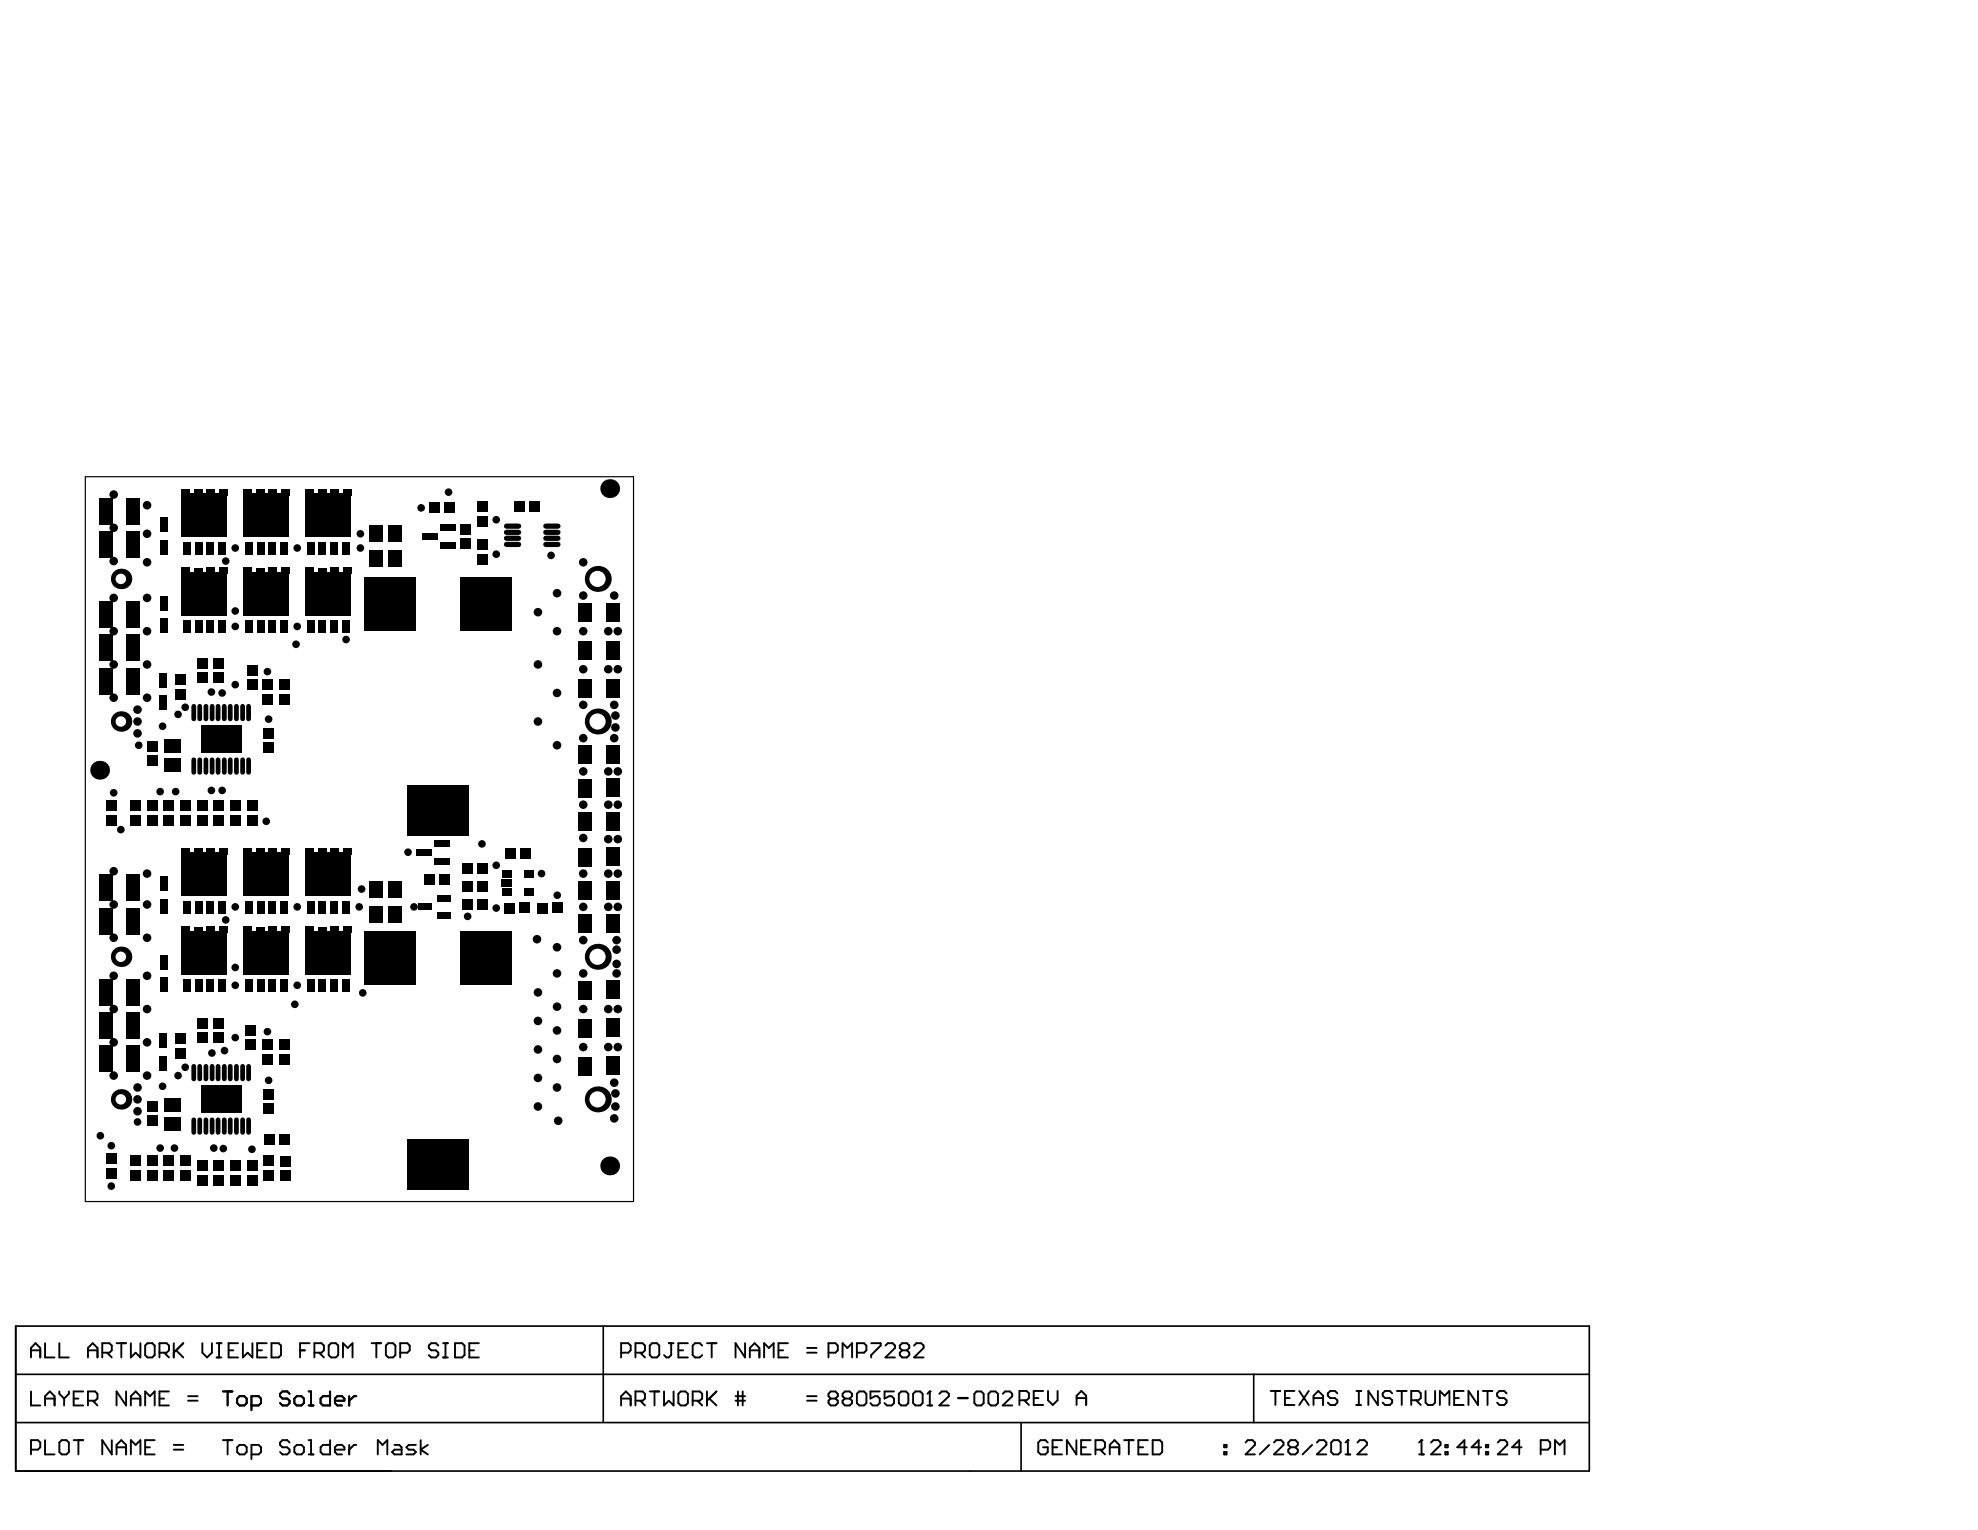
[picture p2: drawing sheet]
<svg xmlns="http://www.w3.org/2000/svg" width="279mm" height="216mm" viewBox="0 0 279 216" stroke-linecap="round" stroke-linejoin="round" font-family="sans-serif">
<path d="M12 67.3h77.4v102.3h-77.4z" fill="none" stroke="#000" stroke-width=".17"/>
<path d="M2.2 187.1h222v20.5h-222zM2.2 193.9h222M85.1 187.1v13.6M176.9 193.9v6.8M2.2 200.7h221.9M144 200.8v6.7" fill="none" stroke="#000" stroke-width=".24"/>
<path d="M135.2 197.3h1.3" fill="none" stroke="#000" stroke-width=".34"/>
<g fill="none" stroke="#000" stroke-width=".27">
<path d="M4.4 191.6v-1.4l.6-.7 .7 .7v1.4M4.4 196.3v2h1.3M4.4 190.5h1.3M6.4 189.5v2.1h1.3M6.4 198.3v-1.3l.6-.7 .7 .7v1.3M6.4 197.4h1.3M8.4 189.5v2.1h1.3M8.4 196.3v.4l.6 .7M9 197.4v.9M9.7 196.3v.4l-.7 .7M10.4 197.4h.7M11.7 196.3h-1.3v2h1.3"/>
<path d="M12.4 190.5h1.4M12.4 197.7h1l.4-.3v-.7l-.4-.4h-1v2M12.4 191.6v-1.4l.7-.7 .7 .7v1.4M13.1 197.7l.7 .6M14.4 190.9h1l.4-.4v-.6l-.4-.4h-1v2.1M15.1 190.9l.7 .7M16.4 189.5h1.4M17.1 189.5v2.1M17.8 196.3v2l-1.4-2v2M18.5 189.5v2.1l.6-.7 .7 .7v-2.1M18.5 198.3v-1.3l.6-.7 .7 .7v1.3M18.5 197.4h1.3"/>
<path d="M20.5 189.9l.3-.4h.7l.3 .4v1.3l-.3 .4h-.7l-.3-.4zM20.5 198.3v-2l.7 .7 .6-.7v2M22.5 190.9h1l.3-.4v-.6l-.3-.4h-1v2.1M22.5 197.4h.7M23.2 190.9l.6 .7M23.8 196.3h-1.3v2h1.3M24.5 189.5v2.1M24.8 190.5l1.1 1.1M25.9 189.5l-1.4 1.4M26.5 197.7h1.4M26.5 197h1.4M28.5 189.5v1.4l.7 .7 .7-.7v-1.4"/>
<path d="M30.6 189.5h.6M30.6 191.6h.6M30.9 189.5v2.1M31.4 196.3h1.4M32.1 196.3v2M32.2 190.5h.7M33.5 197.4l.3-.4h.7l.3 .4v.6l-.3 .3h-.7l-.3-.3zM33.6 189.5h-1.4v2.1h1.4M34.3 189.5v2.1l.6-.7 .7 .7v-2.1M35.5 198.3h1l.3-.3v-.6l-.3-.4h-1v2M36.3 190.5h.7M37.6 189.5h-1.3v2.1h1.3"/>
<path d="M38.3 189.5h1l.3 .4v1.3l-.3 .4h-1zM40.9 196.7l-.4-.4h-.7l-.3 .4v.3l.3 .4h.7l.4 .3v.3l-.4 .3h-.7l-.3-.3M41.5 197.4l.4-.4h.6l.4 .4v.6l-.4 .3h-.6l-.4-.3zM42.3 190.5h.7M43.5 198.3h.7M43.5 196.3h.4v2M43.7 189.5h-1.4v2.1M44.4 190.9h1l.3-.4v-.6l-.3-.4h-1v2.1M45 190.9l.7 .7M46.4 189.9l.3-.4h.7l.3 .4v1.3l-.3 .4h-.7l-.3-.4zM46.6 196.3v2h-1l-.4-.3v-.6l.4-.4h1M47.2 197.7h1.4v-.3l-.3-.4h-.7l-.4 .4v.6l.4 .3h.7"/>
<path d="M48.4 191.6v-2.1l.7 .7 .6-.7v2.1M49.3 197v1.3M50.3 197h-.4l-.6 .7M52.4 189.5h1.4M53.1 189.5v2.1M54.4 189.9l.4-.4h.6l.4 .4v1.3l-.4 .4h-.6l-.4-.4zM56.5 190.9h1l.3-.4v-.6l-.3-.4h-1v2.1M61.8 189.9l-.3-.4h-.7l-.3 .4v.3l.3 .3h.7l.3 .4v.3l-.3 .4h-.7l-.3-.4M62.5 189.5h.7M62.5 191.6h.7M62.8 189.5v2.1M64.2 189.5h1l.3 .4v1.3l-.3 .4h-1z"/>
<path d="M66.2 190.5h.7M67.6 189.5h-1.4v2.1h1.4M87.6 190.9h1l.4-.4v-.6l-.4-.4h-1v2.1M87.6 198.3v-1.3l.7-.7 .7 .7v1.3M87.6 197.4h1.4M89.6 190.9h1.1l.3-.4v-.6l-.3-.4h-1.1v2.1M89.6 197.7h1.1l.3-.3v-.7l-.3-.4h-1.1v2M90.3 190.9l.7 .7M90.3 197.7l.7 .6M91.7 189.9l.3-.4h.7l.3 .4v1.3l-.3 .4h-.7l-.3-.4zM91.7 196.3h1.3M92.3 196.3v2"/>
<path d="M93.7 196.3v2l.7-.6 .6 .6v-2M94.4 189.5h.6M94.7 189.5v1.7l-.3 .4h-.4l-.3-.4M95.7 196.7l.3-.4h.7l.3 .4v1.3l-.3 .3h-.7l-.3-.3zM95.7 190.5h.7M97 189.5h-1.3v2.1h1.3M97.7 197.7h1l.4-.3v-.7l-.4-.4h-1v2M98.4 197.7l.7 .6M99.1 189.9l-.4-.4h-.6l-.4 .4v1.3l.4 .4h.6l.4-.4M99.7 189.5h1.4M99.7 196.3v2M99.7 197.7l1.4-1.4-1 1.1 1 .9"/>
<path d="M100.4 189.5v2.1M103.8 197.7h1.3M103.8 197h1.3M104.1 196.3v2M104.8 196.3v2M105.1 189.5v2.1l-1.3-2.1v2.1M105.8 190.5h1.3M105.8 191.6v-1.4l.7-.7 .6 .7v1.4M107.8 191.6v-2.1l.7 .7 .6-.7v2.1M109.8 190.5h.7M111.2 189.5h-1.4v2.1h1.4M113.9 190.9h1.3"/>
<path d="M113.9 190.2h1.3M113.9 197.7h1.3M113.9 197h1.3M116.9 190.9h1l.3-.4v-.6l-.3-.4h-1v2.1M117.2 197.4l-.3 .3v.3l.3 .3h.7l.3-.3v-.3l-.3-.3M117.2 197.4h.7M117.2 197.4l-.3-.4v-.3l.3-.4h.7l.3 .4v.3l-.3 .4M118.9 191.6v-2.1l.6 .7 .7-.7v2.1M119.2 197.4l-.3 .3v.3l.3 .3h.7l.3-.3v-.3l-.3-.3M119.2 197.4h.7M119.2 197.4l-.3-.4v-.3l.3-.4h.7l.3 .4v.3l-.3 .4M120.9 190.9h1l.3-.4v-.6l-.3-.4h-1v2.1"/>
<path d="M120.9 196.7l.3-.4h.7l.3 .4v1.3l-.3 .3h-.7l-.3-.3zM122.9 189.5h1.3v.4l-1.3 1.3v.4M124.1 196.3h-1.3v1.1l.6-.4h.4l.3 .4v.6l-.3 .3h-.7l-.3-.3M124.9 189.9l.4-.4h.6l.4 .4v.3l-1.4 1.4h1.4M126.1 196.3h-1.3v1.1l.7-.4h.3l.3 .4v.6l-.3 .3h-.7l-.3-.3M126.8 196.7l.3-.4h.7l.3 .4v1.3l-.3 .3h-.7l-.3-.3zM127.3 190.5l-.4-.3v-.3l.4-.4h.6l.4 .4v.3l-.4 .3M127.3 190.5l-.4 .4v.3l.4 .4h.6l.4-.4v-.3l-.4-.4M127.3 190.5h.6M128.8 196.7l.4-.4h.6l.4 .4v1.3l-.4 .3h-.6l-.4-.3zM129 189.9l.3-.4h.7l.3 .4v.3l-1.3 1.4h1.3M130.8 198.3h.7"/>
<path d="M131.2 196.3h.1M131.2 196.3v2M131.2 196.3l-.4 .4M132.5 196.7l.4-.4h.6l.4 .4v.3l-1.4 1.3h1.4M137.8 196.3h.6l.4 .4v1.3l-.4 .3h-.6l-.3-.3v-1.3zM139.4 196.7l.4-.4h.7l.3 .4v1.3l-.3 .3h-.7l-.4-.3zM141.5 196.7l.3-.4h.7l.3 .4v.3l-1.3 1.3h1.3M143.8 197.6h1l.4-.3v-.7l-.4-.3h-1v2M144.5 197.6l.7 .7M145.8 197.3h.7M147.2 196.3h-1.4v2h1.4M147.8 196.3v1.3l.7 .7 .7-.7v-1.3"/>
<path d="M151.9 197.3h1.3M151.9 198.3v-1.3l.7-.7 .6 .7v1.3M179.3 196.3h1.3M179.9 196.3v2M181.3 197.3h.6M182.6 196.3h-1.3v2h1.3M183.3 196.3l1.3 2M184.6 196.3l-1.3 2M185.3 197.3h1.4M185.3 198.3v-1.3l.7-.7 .7 .7v1.3M188.7 196.6l-.4-.3h-.6l-.4 .3v.4l.4 .3h.6l.4 .3v.3l-.4 .4h-.6l-.4-.4M191.4 196.3h.6"/>
<path d="M191.4 198.3h.6M191.7 196.3v2M194.4 196.3v2l-1.4-2v2M196.4 196.6l-.3-.3h-.7l-.3 .3v.4l.3 .3h.7l.3 .3v.3l-.3 .4h-.7l-.3-.4M197.1 196.3h1.3M197.7 196.3v2M199.1 197.6h1l.3-.3v-.7l-.3-.3h-1v2M199.8 197.6l.6 .7M201.1 196.3v1.6l.3 .4h.7l.4-.4v-1.6M203.1 198.3v-2l.7 .7 .7-.7v2M205.1 197.3h.7M206.5 196.3h-1.4v2h1.4"/>
<path d="M208.5 196.3v2l-1.3-2v2M209.2 196.3h1.3M209.9 196.3v2M212.5 196.6l-.3-.3h-.7l-.3 .3v.4l.3 .3h.7l.3 .3v.3l-.3 .4h-.7l-.3-.4M4.4 204.6h.9l.4-.4v-.6l-.4-.4h-.9v2M6.4 203.2v2h1.3M8.4 203.6l.3-.4h.7l.3 .4v1.3l-.3 .3h-.7l-.3-.3zM10.4 203.2h1.3M11.1 203.2v2M15.8 203.2v2l-1.4-2v2M16.4 205.2v-1.3l.7-.7 .7 .7v1.3M16.4 204.2h1.4"/>
<path d="M18.5 205.2v-2l.6 .7 .7-.7v2M20.5 204.2h.7M21.8 203.2h-1.3v2h1.3M24.5 204.6h1.4M24.5 203.9h1.4M31.4 203.2h1.4M32.1 203.2v2M33.5 204.2l.3-.3h.7l.3 .3v.7l-.3 .3h-.7l-.3-.3zM35.5 205.2h1l.3-.3v-.7l-.3-.3h-1v2M40.9 203.6l-.4-.4h-.7l-.3 .4v.3l.3 .3h.7l.4 .4v.3l-.4 .3h-.7l-.3-.3M41.5 204.2l.4-.3h.6l.4 .3v.7l-.4 .3h-.6l-.4-.3zM43.5 203.2h.4v2"/>
<path d="M43.5 205.2h.7M46.6 203.2v2h-1l-.4-.3v-.7l.4-.3h1M47.2 204.6h1.4v-.4l-.3-.3h-.7l-.4 .3v.7l.4 .3h.7M49.3 203.9v1.3M50.3 203.9h-.4l-.6 .7M53.3 205.2v-2l.7 .7 .6-.7v2M55.6 203.9h.7l.4 .3v1h-1.1l-.3-.3 .3-.3h1.1M58.7 203.9h-1l-.4 .3 .4 .4h.6l.4 .3-.4 .3h-1M59.3 203.2v2M60.4 203.9l-1.1 .7 1.1 .6M147.8 203.6l-.3-.4h-.7l-.3 .4v1.3l.3 .3h.7l.3-.3v-.7h-.7M148.5 204.2h.7"/>
<path d="M149.8 203.2h-1.3v2h1.3M151.9 203.2v2l-1.4-2v2M152.5 204.2h.7M153.9 203.2h-1.4v2h1.4M154.5 204.6h1l.4-.4v-.6l-.4-.4h-1v2M155.2 204.6l.7 .6M156.6 204.2h1.3M156.6 205.2v-1.3l.6-.7 .7 .7v1.3M158.6 203.2h1.3M159.2 203.2v2M160.6 204.2h.7M161.9 203.2h-1.3v2h1.3"/>
<path d="M162.6 203.2h1l.4 .4v1.3l-.4 .3h-1zM172.7 204.9h.3v.3h-.3zM172.7 203.9h.3v.3h-.3zM175.7 203.6l.3-.4h.7l.3 .4v.3l-1.3 1.3h1.3M179.1 203.9l-1.4 1.3M179.7 203.6l.4-.4h.6l.4 .4v.3l-1.4 1.3h1.4M182.1 204.2l-.4-.3v-.3l.4-.4h.7l.3 .4v.3l-.3 .3M182.1 204.2l-.4 .4v.3l.4 .3h.7l.3-.3v-.3l-.3-.4M182.1 204.2h.7M185.1 203.9l-1.3 1.3M185.8 203.6l.3-.4h.7l.3 .4v.3l-1.3 1.3h1.3M187.8 203.6l.3-.4h.7l.3 .4v1.3l-.3 .3h-.7l-.3-.3z"/>
<path d="M189.8 205.2h.7M190.1 203.2h.1M190.1 203.2v2M190.1 203.2l-.3 .4M191.5 203.6l.3-.4h.7l.3 .4v.3l-1.3 1.3h1.3M200.2 205.2h.7M200.5 203.2h.1M200.5 203.2v2M200.5 203.2l-.3 .4M201.9 203.6l.3-.4h.7l.3 .4v.3l-1.3 1.3h1.3M203.9 204.9h.3v.3h-.3zM203.9 203.9h.3v.3h-.3z"/>
<path d="M206.9 204.2h-1.3l1-1v2M208.9 204.2h-1.3l1-1v2M209.6 204.9h.4v.3h-.4zM209.6 203.9h.4v.3h-.4zM211.3 203.6l.3-.4h.7l.3 .4v.3l-1.3 1.3h1.3M214.7 204.2h-1.4l1-1v2M217.4 204.6h1l.3-.4v-.6l-.3-.4h-1v2M219.4 205.2v-2l.6 .7 .7-.7v2"/>
</g>
<g fill="#000">
<circle cx="16" cy="69.8" r=".6"/>
<circle cx="16" cy="74.5" r=".6"/>
<circle cx="16" cy="79.2" r=".6"/>
<circle cx="20.7" cy="71.3" r=".6"/>
<circle cx="20.7" cy="79.3" r=".6"/>
<circle cx="20.7" cy="75.3" r=".6"/>
<circle cx="26.8" cy="73.6" r=".6"/>
<circle cx="26.8" cy="71.6" r=".6"/>
<circle cx="28.8" cy="73.6" r=".6"/>
<circle cx="28.8" cy="71.6" r=".6"/>
<circle cx="30.8" cy="73.6" r=".6"/>
<circle cx="30.8" cy="71.6" r=".6"/>
<circle cx="31.8" cy="79.2" r=".54"/>
<circle cx="33.2" cy="77.3" r=".54"/>
<circle cx="35.5" cy="73.6" r=".6"/>
<circle cx="35.5" cy="71.6" r=".6"/>
<circle cx="37.6" cy="73.6" r=".6"/>
<circle cx="37.6" cy="71.6" r=".6"/>
<circle cx="39.6" cy="73.6" r=".6"/>
<circle cx="39.6" cy="71.6" r=".6"/>
<circle cx="41.9" cy="77.3" r=".54"/>
<circle cx="44.3" cy="73.6" r=".6"/>
<circle cx="44.3" cy="71.6" r=".6"/>
<circle cx="46.3" cy="73.6" r=".6"/>
<circle cx="46.3" cy="71.6" r=".6"/>
<circle cx="48.3" cy="73.6" r=".6"/>
<circle cx="48.3" cy="71.6" r=".6"/>
<circle cx="50.8" cy="75.3" r=".54"/>
<circle cx="50.8" cy="77.3" r=".54"/>
<circle cx="59.4" cy="71.7" r=".54"/>
<circle cx="63.3" cy="69.5" r=".54"/>
<circle cx="70" cy="73.3" r=".54"/>
<circle cx="70" cy="78.2" r=".54"/>
<circle cx="77.7" cy="78.4" r=".54"/>
<circle cx="82.3" cy="79.3" r=".6"/>
<circle cx="16" cy="84.4" r=".6"/>
<circle cx="16" cy="98.5" r=".6"/>
<circle cx="16" cy="89.1" r=".6"/>
<circle cx="16" cy="93.8" r=".6"/>
<circle cx="17.1" cy="81.7" r="1.45"/>
<circle cx="20.7" cy="84.4" r=".6"/>
<circle cx="20.7" cy="98.5" r=".6"/>
<circle cx="20.7" cy="89.1" r=".6"/>
<circle cx="20.7" cy="93.8" r=".6"/>
<circle cx="26.1" cy="99.8" r=".54"/>
<circle cx="29.8" cy="97.7" r=".54"/>
<circle cx="31.3" cy="97.8" r=".54"/>
<circle cx="33.2" cy="88.4" r=".54"/>
<circle cx="33.2" cy="86.2" r=".54"/>
<circle cx="33.2" cy="96.6" r=".54"/>
<circle cx="37.7" cy="94.8" r=".54"/>
<circle cx="41.8" cy="90.9" r=".54"/>
<circle cx="41.9" cy="88.4" r=".54"/>
<circle cx="48.8" cy="90.2" r=".54"/>
<circle cx="75.9" cy="86.4" r=".6"/>
<circle cx="75.9" cy="93.8" r=".6"/>
<circle cx="78.6" cy="83.7" r=".6"/>
<circle cx="78.6" cy="97.8" r=".6"/>
<circle cx="78.6" cy="89.1" r=".6"/>
<circle cx="82.3" cy="99.5" r=".6"/>
<circle cx="82.3" cy="89.1" r=".6"/>
<circle cx="82.3" cy="94.4" r=".6"/>
<circle cx="82.3" cy="84" r=".6"/>
<circle cx="85.8" cy="89.1" r=".6"/>
<circle cx="85.8" cy="94.4" r=".6"/>
<circle cx="86.7" cy="99.5" r=".6"/>
<circle cx="86.7" cy="84" r=".6"/>
<circle cx="87.2" cy="89.1" r=".6"/>
<circle cx="87.2" cy="94.4" r=".6"/>
<circle cx="16" cy="111.9" r=".54"/>
<circle cx="17" cy="117.1" r=".54"/>
<circle cx="19.4" cy="100.1" r=".6"/>
<circle cx="19.4" cy="101.8" r=".6"/>
<circle cx="19.4" cy="103.5" r=".6"/>
<circle cx="19.6" cy="105.2" r=".54"/>
<circle cx="22.6" cy="111.7" r=".54"/>
<circle cx="22.9" cy="102.5" r=".54"/>
<circle cx="24.8" cy="111.7" r=".54"/>
<circle cx="25.1" cy="100.8" r=".54"/>
<circle cx="29.2" cy="105.6" r=".44"/>
<circle cx="29.2" cy="103" r=".44"/>
<circle cx="29.2" cy="104.3" r=".44"/>
<circle cx="29.8" cy="111.5" r=".54"/>
<circle cx="30.5" cy="105.6" r=".44"/>
<circle cx="30.5" cy="104.3" r=".44"/>
<circle cx="30.5" cy="103" r=".44"/>
<circle cx="31.3" cy="111.5" r=".54"/>
<circle cx="31.8" cy="105.6" r=".44"/>
<circle cx="31.8" cy="103" r=".44"/>
<circle cx="31.8" cy="104.3" r=".44"/>
<circle cx="33.2" cy="105.6" r=".44"/>
<circle cx="33.2" cy="103" r=".44"/>
<circle cx="33.2" cy="104.3" r=".44"/>
<circle cx="37.6" cy="115.9" r=".54"/>
<circle cx="37.9" cy="101.5" r=".54"/>
<circle cx="68" cy="119.1" r=".54"/>
<circle cx="75.9" cy="101.8" r=".6"/>
<circle cx="78.6" cy="105.2" r=".6"/>
<circle cx="82.3" cy="113.5" r=".6"/>
<circle cx="82.3" cy="108.9" r=".6"/>
<circle cx="82.3" cy="104.2" r=".6"/>
<circle cx="82.3" cy="118.2" r=".6"/>
<circle cx="85.8" cy="113.5" r=".6"/>
<circle cx="85.8" cy="108.9" r=".6"/>
<circle cx="85.8" cy="118.4" r=".6"/>
<circle cx="86.7" cy="104.2" r=".6"/>
<circle cx="86.8" cy="102.7" r=".6"/>
<circle cx="86.8" cy="101" r=".6"/>
<circle cx="87.2" cy="113.5" r=".6"/>
<circle cx="87.2" cy="108.9" r=".6"/>
<circle cx="87.2" cy="118.4" r=".6"/>
<circle cx="16" cy="122.9" r=".6"/>
<circle cx="16" cy="127.6" r=".6"/>
<circle cx="16" cy="137.7" r=".6"/>
<circle cx="16" cy="132.3" r=".6"/>
<circle cx="20.7" cy="127.6" r=".6"/>
<circle cx="20.7" cy="123.3" r=".6"/>
<circle cx="20.7" cy="137.7" r=".6"/>
<circle cx="20.7" cy="132.3" r=".6"/>
<circle cx="26.8" cy="122.3" r=".6"/>
<circle cx="26.8" cy="124.3" r=".6"/>
<circle cx="28.8" cy="122.3" r=".6"/>
<circle cx="28.8" cy="124.3" r=".6"/>
<circle cx="30.8" cy="122.3" r=".6"/>
<circle cx="30.8" cy="124.3" r=".6"/>
<circle cx="31.8" cy="129.8" r=".54"/>
<circle cx="33.2" cy="128" r=".54"/>
<circle cx="33.2" cy="139" r=".54"/>
<circle cx="33.2" cy="136.5" r=".54"/>
<circle cx="35.5" cy="122.3" r=".6"/>
<circle cx="35.5" cy="124.3" r=".6"/>
<circle cx="37.6" cy="122.3" r=".6"/>
<circle cx="37.6" cy="124.3" r=".6"/>
<circle cx="39.6" cy="122.3" r=".6"/>
<circle cx="39.6" cy="124.3" r=".6"/>
<circle cx="41.9" cy="128" r=".54"/>
<circle cx="41.9" cy="139" r=".54"/>
<circle cx="44.3" cy="122.3" r=".6"/>
<circle cx="44.3" cy="124.3" r=".6"/>
<circle cx="46.3" cy="122.3" r=".6"/>
<circle cx="46.3" cy="124.3" r=".6"/>
<circle cx="48.3" cy="122.3" r=".6"/>
<circle cx="48.3" cy="124.3" r=".6"/>
<circle cx="50.7" cy="128" r=".54"/>
<circle cx="51" cy="125.5" r=".54"/>
<circle cx="57.6" cy="120.3" r=".54"/>
<circle cx="58.4" cy="128" r=".54"/>
<circle cx="66" cy="129.3" r=".54"/>
<circle cx="70" cy="122.1" r=".54"/>
<circle cx="70" cy="128.1" r=".54"/>
<circle cx="75.8" cy="132.5" r=".6"/>
<circle cx="76.4" cy="123.3" r=".54"/>
<circle cx="78.6" cy="133.7" r=".6"/>
<circle cx="78.6" cy="137.4" r=".6"/>
<circle cx="78.6" cy="126.3" r=".54"/>
<circle cx="82.3" cy="132.7" r=".6"/>
<circle cx="82.3" cy="123.3" r=".6"/>
<circle cx="82.3" cy="128" r=".6"/>
<circle cx="82.3" cy="137.4" r=".6"/>
<circle cx="85.8" cy="123.3" r=".6"/>
<circle cx="85.8" cy="128" r=".6"/>
<circle cx="87" cy="132.7" r=".6"/>
<circle cx="87" cy="136" r=".6"/>
<circle cx="87" cy="134" r=".6"/>
<circle cx="87" cy="137.4" r=".6"/>
<circle cx="87.2" cy="123.3" r=".6"/>
<circle cx="87.2" cy="128" r=".6"/>
<circle cx="16" cy="142.4" r=".6"/>
<circle cx="16" cy="151.8" r=".6"/>
<circle cx="16" cy="147.1" r=".6"/>
<circle cx="19.4" cy="155.1" r=".6"/>
<circle cx="19.4" cy="156.8" r=".6"/>
<circle cx="19.4" cy="153.5" r=".6"/>
<circle cx="19.4" cy="158.3" r=".54"/>
<circle cx="20.7" cy="142.4" r=".6"/>
<circle cx="20.7" cy="151.8" r=".6"/>
<circle cx="20.7" cy="147.1" r=".6"/>
<circle cx="22.9" cy="153.3" r=".54"/>
<circle cx="25.1" cy="151.8" r=".54"/>
<circle cx="26.1" cy="150.6" r=".54"/>
<circle cx="29.2" cy="155.1" r=".44"/>
<circle cx="29.2" cy="153.8" r=".44"/>
<circle cx="29.2" cy="156.4" r=".44"/>
<circle cx="29.9" cy="148.6" r=".54"/>
<circle cx="30.5" cy="155.1" r=".44"/>
<circle cx="30.5" cy="153.8" r=".44"/>
<circle cx="30.5" cy="156.4" r=".44"/>
<circle cx="31.7" cy="148.3" r=".54"/>
<circle cx="31.8" cy="155.1" r=".44"/>
<circle cx="31.8" cy="153.8" r=".44"/>
<circle cx="31.8" cy="156.4" r=".44"/>
<circle cx="33.2" cy="155.1" r=".44"/>
<circle cx="33.2" cy="153.8" r=".44"/>
<circle cx="33.2" cy="156.4" r=".44"/>
<circle cx="33.2" cy="146.4" r=".54"/>
<circle cx="37.7" cy="145.6" r=".54"/>
<circle cx="37.9" cy="152.5" r=".54"/>
<circle cx="41.6" cy="141.7" r=".54"/>
<circle cx="51.2" cy="140.1" r=".54"/>
<circle cx="75.9" cy="144.1" r=".6"/>
<circle cx="75.9" cy="152.1" r=".6"/>
<circle cx="75.9" cy="156.1" r=".6"/>
<circle cx="75.9" cy="148.1" r=".6"/>
<circle cx="75.9" cy="140" r=".6"/>
<circle cx="78.6" cy="149.4" r=".6"/>
<circle cx="78.6" cy="145.4" r=".6"/>
<circle cx="78.6" cy="153.5" r=".6"/>
<circle cx="78.6" cy="142.1" r=".6"/>
<circle cx="78.8" cy="158.2" r=".6"/>
<circle cx="82.3" cy="142.4" r=".6"/>
<circle cx="82.3" cy="147.8" r=".6"/>
<circle cx="85.8" cy="142.4" r=".6"/>
<circle cx="85.8" cy="147.8" r=".6"/>
<circle cx="86.7" cy="152.8" r=".6"/>
<circle cx="86.7" cy="157.8" r=".6"/>
<circle cx="86.8" cy="154.3" r=".6"/>
<circle cx="86.8" cy="156.1" r=".6"/>
<circle cx="87.2" cy="142.4" r=".6"/>
<circle cx="87.2" cy="147.8" r=".6"/>
<circle cx="14.2" cy="160.3" r=".54"/>
<circle cx="15.7" cy="161.7" r=".54"/>
<circle cx="15.7" cy="167.4" r=".54"/>
<circle cx="22.6" cy="162" r=".54"/>
<circle cx="24.6" cy="162" r=".54"/>
<circle cx="30.2" cy="162" r=".54"/>
<circle cx="31.5" cy="162.1" r=".54"/>
<circle cx="35.5" cy="162.2" r=".54"/>
</g>
<circle cx="17" cy="81.7" r=".74" fill="#fff"/>
<circle cx="17.1" cy="155.1" r="1.45" fill="#000"/>
<circle cx="17" cy="155.1" r=".74" fill="#fff"/>
<circle cx="17.1" cy="135" r="1.45" fill="#000"/>
<circle cx="17" cy="135" r=".74" fill="#fff"/>
<circle cx="17.1" cy="101.8" r="1.45" fill="#000"/>
<circle cx="17" cy="101.8" r=".74" fill="#fff"/>
<circle cx="84.3" cy="135" r="1.83" fill="#000"/>
<circle cx="84.3" cy="135" r="1.14" fill="#fff"/>
<circle cx="84.3" cy="155.1" r="1.83" fill="#000"/>
<circle cx="84.3" cy="155.1" r="1.14" fill="#fff"/>
<circle cx="84.3" cy="101.8" r="1.83" fill="#000"/>
<circle cx="84.3" cy="101.8" r="1.14" fill="#fff"/>
<circle cx="84.3" cy="81.7" r="1.83" fill="#000"/>
<circle cx="84.3" cy="81.7" r="1.14" fill="#fff"/>
<g fill="#000">
<path d="M14 70.3h2v3.7h-2z" fill-rule="evenodd"/>
<path d="M14 75h2v3.7h-2z" fill-rule="evenodd"/>
<path d="M17.9 70.3h1.9v3.7h-1.9z" fill-rule="evenodd"/>
<path d="M17.9 75h1.9v3.7h-1.9z" fill-rule="evenodd"/>
<path d="M22.6 76.2h1.1v2h-1.1z" fill-rule="evenodd"/>
<path d="M22.6 73.1h1.1v2h-1.1z" fill-rule="evenodd"/>
<path d="M25.6 69h1.2v.9h-1.2z" fill-rule="evenodd"/>
<path d="M25.8 76.5h1.1v1.8h-1.1z" fill-rule="evenodd"/>
<path d="M27.4 69h1.1v.9h-1.1z" fill-rule="evenodd"/>
<path d="M27.5 76.5h1v1.8h-1z" fill-rule="evenodd"/>
<path d="M29.2 76.5h1v1.8h-1z" fill-rule="evenodd"/>
<path d="M29.2 69h1.1v.9h-1.1z" fill-rule="evenodd"/>
<path d="M30.8 76.5h1.1v1.8h-1.1z" fill-rule="evenodd"/>
<path d="M25.6 69.7h6.4v6.1h-6.4z" fill-rule="evenodd"/>
<path d="M30.9 69h1.2v.9h-1.2z" fill-rule="evenodd"/>
<path d="M34.4 69h1.1v.9h-1.1z" fill-rule="evenodd"/>
<path d="M34.5 76.5h1.1v1.8h-1.1z" fill-rule="evenodd"/>
<path d="M36.1 69h1.2v.9h-1.2z" fill-rule="evenodd"/>
<path d="M36.2 76.5h1.1v1.8h-1.1z" fill-rule="evenodd"/>
<path d="M37.9 76.5h1.1v1.8h-1.1z" fill-rule="evenodd"/>
<path d="M37.9 69h1.2v.9h-1.2z" fill-rule="evenodd"/>
<path d="M39.6 76.5h1.1v1.8h-1.1z" fill-rule="evenodd"/>
<path d="M34.4 69.7h6.4v6.1h-6.4z" fill-rule="evenodd"/>
<path d="M39.7 69h1.1v.9h-1.1z" fill-rule="evenodd"/>
<path d="M43.1 69h1.2v.9h-1.2z" fill-rule="evenodd"/>
<path d="M43.3 76.5h1.1v1.8h-1.1z" fill-rule="evenodd"/>
<path d="M44.9 69h1.1v.9h-1.1z" fill-rule="evenodd"/>
<path d="M45 76.5h1v1.8h-1z" fill-rule="evenodd"/>
<path d="M46.6 76.5h1.1v1.8h-1.1z" fill-rule="evenodd"/>
<path d="M46.7 69h1.1v.9h-1.1z" fill-rule="evenodd"/>
<path d="M48.3 76.5h1.1v1.8h-1.1z" fill-rule="evenodd"/>
<path d="M43.1 69.7h6.4v6.1h-6.4z" fill-rule="evenodd"/>
<path d="M48.4 69h1.2v.9h-1.2z" fill-rule="evenodd"/>
<path d="M52.1 74.2h1.9v2.3h-1.9z" fill-rule="evenodd"/>
<path d="M54.8 74.2h1.9v2.3h-1.9z" fill-rule="evenodd"/>
<path d="M60.5 71h1.5v1.4h-1.5z" fill-rule="evenodd"/>
<path d="M59.6 75.2h2.2v1h-2.2z" fill-rule="evenodd"/>
<path d="M62.6 70.9h1.5v1.5h-1.5z" fill-rule="evenodd"/>
<path d="M62.1 74h2.2v1h-2.2z" fill-rule="evenodd"/>
<path d="M62.1 76.5h2.2v1h-2.2z" fill-rule="evenodd"/>
<path d="M64.9 73.9h1.5v1.5h-1.5z" fill-rule="evenodd"/>
<path d="M64.9 76h1.5v1.5h-1.5z" fill-rule="evenodd"/>
<path d="M67.3 76.1h1.5v1.5h-1.5z" fill-rule="evenodd"/>
<path d="M67.3 78.2h1.5v1.5h-1.5z" fill-rule="evenodd"/>
<path d="M67.3 70.7h1.5v1.5h-1.5z" fill-rule="evenodd"/>
<path d="M67.3 72.8h1.5v1.5h-1.5z" fill-rule="evenodd"/>
<path d="M72.6 70.8h1.5v1.4h-1.5z" fill-rule="evenodd"/>
<path d="M74.7 70.8h1.5v1.4h-1.5z" fill-rule="evenodd"/>
<path d="M14 94.2h2v3.8h-2z" fill-rule="evenodd"/>
<path d="M14 84.8h2v3.8h-2z" fill-rule="evenodd"/>
<path d="M14 89.5h2v3.8h-2z" fill-rule="evenodd"/>
<path d="M17.9 94.2h1.9v3.8h-1.9z" fill-rule="evenodd"/>
<path d="M17.9 84.8h1.9v3.8h-1.9z" fill-rule="evenodd"/>
<path d="M17.9 89.5h1.9v3.8h-1.9z" fill-rule="evenodd"/>
<path d="M22.4 95h1.1v2.1h-1.1z" fill-rule="evenodd"/>
<path d="M22.6 87.3h1.1v2h-1.1z" fill-rule="evenodd"/>
<path d="M22.6 84.1h1.1v2.1h-1.1z" fill-rule="evenodd"/>
<path d="M24.7 95.1h1.5v1.5h-1.5z" fill-rule="evenodd"/>
<path d="M24.7 97.3h1.5v1.5h-1.5z" fill-rule="evenodd"/>
<path d="M25.6 80.1h1.2v.9h-1.2z" fill-rule="evenodd"/>
<path d="M25.8 87.5h1.1v1.8h-1.1z" fill-rule="evenodd"/>
<path d="M27.4 80.1h1.1v.9h-1.1z" fill-rule="evenodd"/>
<path d="M27.5 87.5h1v1.8h-1z" fill-rule="evenodd"/>
<path d="M27.8 92.8h1.5v1.5h-1.5z" fill-rule="evenodd"/>
<path d="M27.8 94.9h1.5v1.5h-1.5z" fill-rule="evenodd"/>
<path d="M29.2 87.5h1v1.8h-1z" fill-rule="evenodd"/>
<path d="M29.2 80.1h1.1v.8h-1.1z" fill-rule="evenodd"/>
<path d="M30.1 92.8h1.5v1.5h-1.5z" fill-rule="evenodd"/>
<path d="M30.1 94.9h1.5v1.5h-1.5z" fill-rule="evenodd"/>
<path d="M30.8 87.5h1.1v1.8h-1.1z" fill-rule="evenodd"/>
<path d="M25.6 80.7h6.4v6.2h-6.4z" fill-rule="evenodd"/>
<path d="M30.9 80.1h1.2v.9h-1.2z" fill-rule="evenodd"/>
<path d="M34.4 80.1h1.1v.9h-1.1z" fill-rule="evenodd"/>
<path d="M34.5 87.5h1.1v1.8h-1.1z" fill-rule="evenodd"/>
<path d="M34.8 95.9h1.5v1.5h-1.5z" fill-rule="evenodd"/>
<path d="M34.8 93.8h1.5v1.5h-1.5z" fill-rule="evenodd"/>
<path d="M36.1 80.1h1.2v.9h-1.2z" fill-rule="evenodd"/>
<path d="M36.2 87.5h1.1v1.8h-1.1z" fill-rule="evenodd"/>
<path d="M37 97.9h1.5v1.5h-1.5z" fill-rule="evenodd"/>
<path d="M37 95.8h1.5v1.5h-1.5z" fill-rule="evenodd"/>
<path d="M37.9 87.5h1.1v1.8h-1.1z" fill-rule="evenodd"/>
<path d="M37.9 80.1h1.2v.8h-1.2z" fill-rule="evenodd"/>
<path d="M39.6 87.5h1.1v1.8h-1.1z" fill-rule="evenodd"/>
<path d="M34.4 80.7h6.4v6.2h-6.4z" fill-rule="evenodd"/>
<path d="M39.7 80.1h1.1v.9h-1.1z" fill-rule="evenodd"/>
<path d="M39.4 97.9h1.5v1.5h-1.5z" fill-rule="evenodd"/>
<path d="M39.4 95.8h1.5v1.6h-1.5z" fill-rule="evenodd"/>
<path d="M43.1 80.1h1.2v.9h-1.2z" fill-rule="evenodd"/>
<path d="M43.3 87.5h1.1v1.8h-1.1z" fill-rule="evenodd"/>
<path d="M44.9 80.1h1.1v.9h-1.1z" fill-rule="evenodd"/>
<path d="M45 87.5h1v1.8h-1z" fill-rule="evenodd"/>
<path d="M46.6 87.5h1.1v1.8h-1.1z" fill-rule="evenodd"/>
<path d="M46.7 80.1h1.1v.8h-1.1z" fill-rule="evenodd"/>
<path d="M48.3 87.5h1.1v1.8h-1.1z" fill-rule="evenodd"/>
<path d="M43.1 80.7h6.4v6.2h-6.4z" fill-rule="evenodd"/>
<path d="M48.4 80.1h1.2v.9h-1.2z" fill-rule="evenodd"/>
<path d="M51.4 81.4h7.3v7.6h-7.3z" fill-rule="evenodd"/>
<path d="M52.1 77.7h1.9v2.3h-1.9z" fill-rule="evenodd"/>
<path d="M54.8 77.7h1.9v2.3h-1.9z" fill-rule="evenodd"/>
<path d="M64.9 81.4h7.3v7.6h-7.3z" fill-rule="evenodd"/>
<path d="M81.6 95.8h2v2.7h-2z" fill-rule="evenodd"/>
<path d="M81.6 85.1h2v2.6h-2z" fill-rule="evenodd"/>
<path d="M81.6 90.4h2v2.7h-2z" fill-rule="evenodd"/>
<path d="M85.4 95.8h2v2.6h-2z" fill-rule="evenodd"/>
<path d="M85.4 85h2v2.7h-2z" fill-rule="evenodd"/>
<path d="M85.4 90.4h2v2.7h-2z" fill-rule="evenodd"/>
<path d="M15 112.9h1.5v1.6h-1.5z" fill-rule="evenodd"/>
<path d="M15 115h1.5v1.5h-1.5z" fill-rule="evenodd"/>
<path d="M18.4 115h1.4v1.5h-1.4z" fill-rule="evenodd"/>
<path d="M18.4 112.9h1.4v1.5h-1.4z" fill-rule="evenodd"/>
<path d="M20.7 115h1.5v1.5h-1.5z" fill-rule="evenodd"/>
<path d="M20.7 112.9h1.5v1.5h-1.5z" fill-rule="evenodd"/>
<path d="M20.7 106.6h1.5v1.5h-1.5z" fill-rule="evenodd"/>
<path d="M20.7 104.6h1.5v1.5h-1.5z" fill-rule="evenodd"/>
<path d="M22.4 98.2h1.1v2h-1.1z" fill-rule="evenodd"/>
<path d="M23.1 115h1.4v1.5h-1.4z" fill-rule="evenodd"/>
<path d="M23.1 112.9h1.4v1.5h-1.4z" fill-rule="evenodd"/>
<path d="M23.1 104.4h2.4v1.9h-2.4z" fill-rule="evenodd"/>
<path d="M23.1 107.1h2.4v1.9h-2.4z" fill-rule="evenodd"/>
<path d="M25.4 112.9h1.5v1.5h-1.5z" fill-rule="evenodd"/>
<path d="M25.4 115h1.5v1.5h-1.5z" fill-rule="evenodd"/>
<path d="M25.6 119.7h1.2v.8h-1.2z" fill-rule="evenodd"/>
<path d="M27.8 115h1.5v1.5h-1.5z" fill-rule="evenodd"/>
<path d="M27.8 112.9h1.5v1.5h-1.5z" fill-rule="evenodd"/>
<path d="M28.3 102.4h5.8v3.9h-5.8z" fill-rule="evenodd"/>
<path d="M27.4 119.7h1.1v.8h-1.1z" fill-rule="evenodd"/>
<path d="M30.1 115h1.5v1.5h-1.5z" fill-rule="evenodd"/>
<path d="M30.1 112.9h1.5v1.5h-1.5z" fill-rule="evenodd"/>
<path d="M29.2 119.7h1.1v.8h-1.1z" fill-rule="evenodd"/>
<path d="M30.9 119.7h1.2v.8h-1.2z" fill-rule="evenodd"/>
<path d="M32.5 112.9h1.5v1.6h-1.5z" fill-rule="evenodd"/>
<path d="M32.5 115h1.5v1.5h-1.5z" fill-rule="evenodd"/>
<path d="M34.4 119.7h1.1v.8h-1.1z" fill-rule="evenodd"/>
<path d="M34.8 112.9h1.5v1.6h-1.5z" fill-rule="evenodd"/>
<path d="M34.8 115h1.5v1.5h-1.5z" fill-rule="evenodd"/>
<path d="M36.1 119.7h1.2v.8h-1.2z" fill-rule="evenodd"/>
<path d="M37.2 102.7h1.5v1.5h-1.5z" fill-rule="evenodd"/>
<path d="M37.2 104.8h1.5v1.5h-1.5z" fill-rule="evenodd"/>
<path d="M37.9 119.7h1.2v.8h-1.2z" fill-rule="evenodd"/>
<path d="M39.7 119.7h1.1v.8h-1.1z" fill-rule="evenodd"/>
<path d="M43.1 119.7h1.2v.8h-1.2z" fill-rule="evenodd"/>
<path d="M44.9 119.7h1.1v.8h-1.1z" fill-rule="evenodd"/>
<path d="M46.7 119.7h1.1v.8h-1.1z" fill-rule="evenodd"/>
<path d="M48.4 119.7h1.2v.8h-1.2z" fill-rule="evenodd"/>
<path d="M58.8 119.8h2.2v.9h-2.2z" fill-rule="evenodd"/>
<path d="M61.3 118.5h2.2v1h-2.2z" fill-rule="evenodd"/>
<path d="M57.5 110.8h8.6v7.1h-8.6z" fill-rule="evenodd"/>
<path d="M81.6 114.6h2v2.6h-2z" fill-rule="evenodd"/>
<path d="M81.6 105.2h2v2.6h-2z" fill-rule="evenodd"/>
<path d="M81.6 109.9h2v2.6h-2z" fill-rule="evenodd"/>
<path d="M85.4 114.6h2v2.6h-2z" fill-rule="evenodd"/>
<path d="M85.4 105.2h2v2.6h-2z" fill-rule="evenodd"/>
<path d="M85.4 109.9h2v2.6h-2z" fill-rule="evenodd"/>
<path d="M14 123.4h2v3.8h-2z" fill-rule="evenodd"/>
<path d="M14 128.1h2v3.8h-2z" fill-rule="evenodd"/>
<path d="M17.9 123.4h1.9v3.8h-1.9z" fill-rule="evenodd"/>
<path d="M17.9 128.1h1.9v3.8h-1.9z" fill-rule="evenodd"/>
<path d="M22.6 137.9h1.1v2h-1.1z" fill-rule="evenodd"/>
<path d="M22.6 134.8h1.1v2h-1.1z" fill-rule="evenodd"/>
<path d="M22.6 123.7h1.1v2h-1.1z" fill-rule="evenodd"/>
<path d="M22.6 126.9h1.1v2h-1.1z" fill-rule="evenodd"/>
<path d="M25.6 130.7h1.2v.9h-1.2z" fill-rule="evenodd"/>
<path d="M25.8 138.2h1.1v1.8h-1.1z" fill-rule="evenodd"/>
<path d="M25.8 127.1h1.1v1.8h-1.1z" fill-rule="evenodd"/>
<path d="M27.4 130.8h1.1v.8h-1.1z" fill-rule="evenodd"/>
<path d="M27.5 138.2h1v1.8h-1z" fill-rule="evenodd"/>
<path d="M27.5 127.1h1v1.8h-1z" fill-rule="evenodd"/>
<path d="M29.2 138.2h1v1.8h-1z" fill-rule="evenodd"/>
<path d="M29.2 127.1h1v1.8h-1z" fill-rule="evenodd"/>
<path d="M29.2 130.7h1.1v.9h-1.1z" fill-rule="evenodd"/>
<path d="M30.8 138.2h1.1v1.8h-1.1z" fill-rule="evenodd"/>
<path d="M30.8 127.1h1.1v1.8h-1.1z" fill-rule="evenodd"/>
<path d="M25.6 131.4h6.4v6.1h-6.4z" fill-rule="evenodd"/>
<path d="M25.6 120.3h6.4v6.2h-6.4z" fill-rule="evenodd"/>
<path d="M30.9 130.7h1.2v.9h-1.2z" fill-rule="evenodd"/>
<path d="M34.4 130.7h1.1v.9h-1.1z" fill-rule="evenodd"/>
<path d="M34.5 138.2h1.1v1.8h-1.1z" fill-rule="evenodd"/>
<path d="M34.5 127.1h1.1v1.8h-1.1z" fill-rule="evenodd"/>
<path d="M36.1 130.8h1.2v.8h-1.2z" fill-rule="evenodd"/>
<path d="M36.2 138.2h1.1v1.8h-1.1z" fill-rule="evenodd"/>
<path d="M36.2 127.1h1.1v1.8h-1.1z" fill-rule="evenodd"/>
<path d="M37.9 138.2h1.1v1.8h-1.1z" fill-rule="evenodd"/>
<path d="M37.9 127.1h1.1v1.8h-1.1z" fill-rule="evenodd"/>
<path d="M37.9 130.7h1.2v.9h-1.2z" fill-rule="evenodd"/>
<path d="M39.6 138.2h1.1v1.8h-1.1z" fill-rule="evenodd"/>
<path d="M39.6 127.1h1.1v1.8h-1.1z" fill-rule="evenodd"/>
<path d="M34.4 131.4h6.4v6.1h-6.4z" fill-rule="evenodd"/>
<path d="M34.4 120.3h6.4v6.2h-6.4z" fill-rule="evenodd"/>
<path d="M39.7 130.7h1.1v.9h-1.1z" fill-rule="evenodd"/>
<path d="M43.1 130.7h1.2v.9h-1.2z" fill-rule="evenodd"/>
<path d="M43.3 138.2h1.1v1.8h-1.1z" fill-rule="evenodd"/>
<path d="M43.3 127.1h1.1v1.8h-1.1z" fill-rule="evenodd"/>
<path d="M44.9 130.8h1.1v.8h-1.1z" fill-rule="evenodd"/>
<path d="M45 138.2h1v1.8h-1z" fill-rule="evenodd"/>
<path d="M45 127.1h1v1.8h-1z" fill-rule="evenodd"/>
<path d="M46.6 138.2h1.1v1.8h-1.1z" fill-rule="evenodd"/>
<path d="M46.6 127.1h1.1v1.8h-1.1z" fill-rule="evenodd"/>
<path d="M46.7 130.7h1.1v.9h-1.1z" fill-rule="evenodd"/>
<path d="M48.3 138.2h1.1v1.8h-1.1z" fill-rule="evenodd"/>
<path d="M48.3 127.1h1.1v1.8h-1.1z" fill-rule="evenodd"/>
<path d="M43.1 131.4h6.4v6.1h-6.4z" fill-rule="evenodd"/>
<path d="M43.1 120.3h6.4v6.2h-6.4z" fill-rule="evenodd"/>
<path d="M48.4 130.7h1.2v.9h-1.2z" fill-rule="evenodd"/>
<path d="M51.4 131.4h7.3v7.6h-7.3z" fill-rule="evenodd"/>
<path d="M52.1 127.8h1.9v2.3h-1.9z" fill-rule="evenodd"/>
<path d="M52.1 124.3h1.9v2.3h-1.9z" fill-rule="evenodd"/>
<path d="M54.8 127.8h1.9v2.3h-1.9z" fill-rule="evenodd"/>
<path d="M54.8 124.3h1.9v2.3h-1.9z" fill-rule="evenodd"/>
<path d="M58.9 127.5h2v.9h-2z" fill-rule="evenodd"/>
<path d="M59.8 123.4h1.6v1.4h-1.6z" fill-rule="evenodd"/>
<path d="M61.9 123.4h1.6v1.5h-1.6z" fill-rule="evenodd"/>
<path d="M61.3 121h2.2v1h-2.2z" fill-rule="evenodd"/>
<path d="M61.7 128.7h1.9v1h-1.9z" fill-rule="evenodd"/>
<path d="M61.7 126.3h2v.9h-2z" fill-rule="evenodd"/>
<path d="M64.9 131.4h7.3v7.6h-7.3z" fill-rule="evenodd"/>
<path d="M65.2 121.9h1.5v1.4h-1.5z" fill-rule="evenodd"/>
<path d="M65.2 126.9h1.5v1.5h-1.5z" fill-rule="evenodd"/>
<path d="M65.2 124.4h1.5v1.4h-1.5z" fill-rule="evenodd"/>
<path d="M67.3 121.9h1.5v1.4h-1.5z" fill-rule="evenodd"/>
<path d="M67.3 126.9h1.5v1.4h-1.5z" fill-rule="evenodd"/>
<path d="M67.3 124.4h1.5v1.5h-1.5z" fill-rule="evenodd"/>
<path d="M70.8 122.8h1.4v1.1h-1.4z" fill-rule="evenodd"/>
<path d="M70.8 124.1h1.4v1.1h-1.4z" fill-rule="evenodd"/>
<path d="M70.8 125.3h1.4v1.1h-1.4z" fill-rule="evenodd"/>
<path d="M71.1 127.4h1.5v1.5h-1.5z" fill-rule="evenodd"/>
<path d="M71.3 119.7h1.5v1.5h-1.5z" fill-rule="evenodd"/>
<path d="M73.2 127.4h1.5v1.4h-1.5z" fill-rule="evenodd"/>
<path d="M73.3 119.7h1.6v1.4h-1.6z" fill-rule="evenodd"/>
<path d="M73.9 122.8h1.4v1.1h-1.4z" fill-rule="evenodd"/>
<path d="M74 125.3h1.4v1.1h-1.4z" fill-rule="evenodd"/>
<path d="M75.8 127.4h1.5v1.5h-1.5z" fill-rule="evenodd"/>
<path d="M77.9 127.4h1.5v1.4h-1.5z" fill-rule="evenodd"/>
<path d="M81.6 129h2v2.7h-2z" fill-rule="evenodd"/>
<path d="M81.6 124.3h2v2.7h-2z" fill-rule="evenodd"/>
<path d="M81.6 119.6h2v2.7h-2z" fill-rule="evenodd"/>
<path d="M85.4 129h2v2.6h-2z" fill-rule="evenodd"/>
<path d="M85.4 124.3h2v2.6h-2z" fill-rule="evenodd"/>
<path d="M85.4 119.6h2v2.6h-2z" fill-rule="evenodd"/>
<path d="M14 147.6h2v3.7h-2z" fill-rule="evenodd"/>
<path d="M14 138.2h2v3.7h-2z" fill-rule="evenodd"/>
<path d="M14 142.9h2v3.7h-2z" fill-rule="evenodd"/>
<path d="M17.9 147.6h1.9v3.7h-1.9z" fill-rule="evenodd"/>
<path d="M17.9 138.2h1.9v3.7h-1.9z" fill-rule="evenodd"/>
<path d="M17.9 142.9h1.9v3.7h-1.9z" fill-rule="evenodd"/>
<path d="M20.7 157.4h1.5v1.5h-1.5z" fill-rule="evenodd"/>
<path d="M20.7 155.4h1.5v1.5h-1.5z" fill-rule="evenodd"/>
<path d="M22.4 149h1.1v2h-1.1z" fill-rule="evenodd"/>
<path d="M22.4 145.8h1.1v2.1h-1.1z" fill-rule="evenodd"/>
<path d="M23.1 157.7h2.4v1.9h-2.4z" fill-rule="evenodd"/>
<path d="M23.1 155h2.4v1.9h-2.4z" fill-rule="evenodd"/>
<path d="M24.7 147.9h1.5v1.5h-1.5z" fill-rule="evenodd"/>
<path d="M24.7 145.8h1.5v1.5h-1.5z" fill-rule="evenodd"/>
<path d="M28.3 153.2h5.8v3.9h-5.8z" fill-rule="evenodd"/>
<path d="M27.8 143.6h1.5v1.5h-1.5z" fill-rule="evenodd"/>
<path d="M27.8 145.7h1.5v1.5h-1.5z" fill-rule="evenodd"/>
<path d="M30.1 143.6h1.5v1.5h-1.5z" fill-rule="evenodd"/>
<path d="M30.1 145.7h1.5v1.5h-1.5z" fill-rule="evenodd"/>
<path d="M34.7 146.7h1.4v1.5h-1.4z" fill-rule="evenodd"/>
<path d="M34.7 144.6h1.4v1.5h-1.4z" fill-rule="evenodd"/>
<path d="M37 148.7h1.5v1.5h-1.5z" fill-rule="evenodd"/>
<path d="M37 146.6h1.5v1.5h-1.5z" fill-rule="evenodd"/>
<path d="M37.2 155.7h1.5v1.5h-1.5z" fill-rule="evenodd"/>
<path d="M37.2 153.7h1.5v1.5h-1.5z" fill-rule="evenodd"/>
<path d="M39.4 148.7h1.5v1.5h-1.5z" fill-rule="evenodd"/>
<path d="M39.4 146.6h1.5v1.6h-1.5z" fill-rule="evenodd"/>
<path d="M81.6 149.1h2v2.7h-2z" fill-rule="evenodd"/>
<path d="M81.6 138.4h2v2.6h-2z" fill-rule="evenodd"/>
<path d="M81.6 143.8h2v2.6h-2z" fill-rule="evenodd"/>
<path d="M85.4 149.1h2v2.6h-2z" fill-rule="evenodd"/>
<path d="M85.4 138.4h2v2.6h-2z" fill-rule="evenodd"/>
<path d="M85.4 143.7h2v2.7h-2z" fill-rule="evenodd"/>
<path d="M15 164.8h1.5v1.5h-1.5z" fill-rule="evenodd"/>
<path d="M15 162.7h1.5v1.6h-1.5z" fill-rule="evenodd"/>
<path d="M18.4 165.2h1.4v1.5h-1.4z" fill-rule="evenodd"/>
<path d="M18.4 163.1h1.4v1.5h-1.4z" fill-rule="evenodd"/>
<path d="M20.7 165.2h1.5v1.5h-1.5z" fill-rule="evenodd"/>
<path d="M20.7 163h1.5v1.6h-1.5z" fill-rule="evenodd"/>
<path d="M23.1 165.2h1.4v1.5h-1.4z" fill-rule="evenodd"/>
<path d="M23.1 163h1.4v1.6h-1.4z" fill-rule="evenodd"/>
<path d="M25.4 165.2h1.5v1.4h-1.5z" fill-rule="evenodd"/>
<path d="M25.4 163h1.5v1.6h-1.5z" fill-rule="evenodd"/>
<path d="M27.8 163.7h1.5v1.5h-1.5z" fill-rule="evenodd"/>
<path d="M27.8 165.8h1.5v1.5h-1.5z" fill-rule="evenodd"/>
<path d="M30.1 163.7h1.5v1.5h-1.5z" fill-rule="evenodd"/>
<path d="M30.1 165.8h1.5v1.5h-1.5z" fill-rule="evenodd"/>
<path d="M32.5 163.7h1.5v1.5h-1.5z" fill-rule="evenodd"/>
<path d="M32.5 165.8h1.5v1.5h-1.5z" fill-rule="evenodd"/>
<path d="M34.8 163.7h1.5v1.5h-1.5z" fill-rule="evenodd"/>
<path d="M34.8 165.8h1.5v1.5h-1.5z" fill-rule="evenodd"/>
<path d="M37.2 165.2h1.5v1.5h-1.5z" fill-rule="evenodd"/>
<path d="M37.2 163h1.5v1.6h-1.5z" fill-rule="evenodd"/>
<path d="M37.3 160.1h1.5v1.4h-1.5z" fill-rule="evenodd"/>
<path d="M39.4 160.1h1.5v1.5h-1.5z" fill-rule="evenodd"/>
<path d="M39.5 165.1h1.5v1.5h-1.5z" fill-rule="evenodd"/>
<path d="M39.5 163.1h1.5v1.5h-1.5z" fill-rule="evenodd"/>
<path d="M57.5 160.7h8.6v7.2h-8.6z" fill-rule="evenodd"/>
</g>
<g fill="none" stroke="#000" stroke-width=".67">
<path d="M27.3 99.7v1.7M28.2 99.7v1.7M29.1 99.7v1.7M29.9 99.7v1.7M30.8 99.7v1.7M31.6 99.7v1.7M32.5 99.7v1.7M33.4 99.7v1.7M34.2 99.7v1.7M35.1 99.7v1.7M27.3 107.2v1.8M28.2 107.2v1.8"/>
<path d="M29.1 107.2v1.8M29.9 107.2v1.8M30.8 107.2v1.8M31.6 107.2v1.8M32.5 107.2v1.8M33.4 107.2v1.8M34.2 107.2v1.8M35.1 107.2v1.8M27.3 150.5v1.7M27.3 158v1.8M28.2 150.5v1.7M28.2 158v1.8"/>
<path d="M29.1 150.5v1.7M29.1 158v1.8M29.9 150.5v1.7M29.9 158v1.8M30.8 150.5v1.7M30.8 158v1.8M31.6 150.5v1.7M31.6 158v1.8M32.5 150.5v1.7M32.5 158v1.8M33.4 150.5v1.7M33.4 158v1.8"/>
<path d="M34.2 150.5v1.7M34.2 158v1.8M35.1 150.5v1.7M35.1 158v1.8"/>
</g>
<path d="M71.5 76.8h1.7M71.5 75.1h1.7M71.5 74.2h1.7M71.5 76h1.7M77 76.8h1.7M77 75.1h1.7M77 74.2h1.7M77 76h1.7" fill="none" stroke="#000" stroke-width=".74"/>
<g fill="#000">
<circle cx="86" cy="68.9" r="1.33"/>
<circle cx="14.1" cy="108.7" r="1.33"/>
<circle cx="86" cy="164.5" r="1.33"/>
</g>
</svg>
